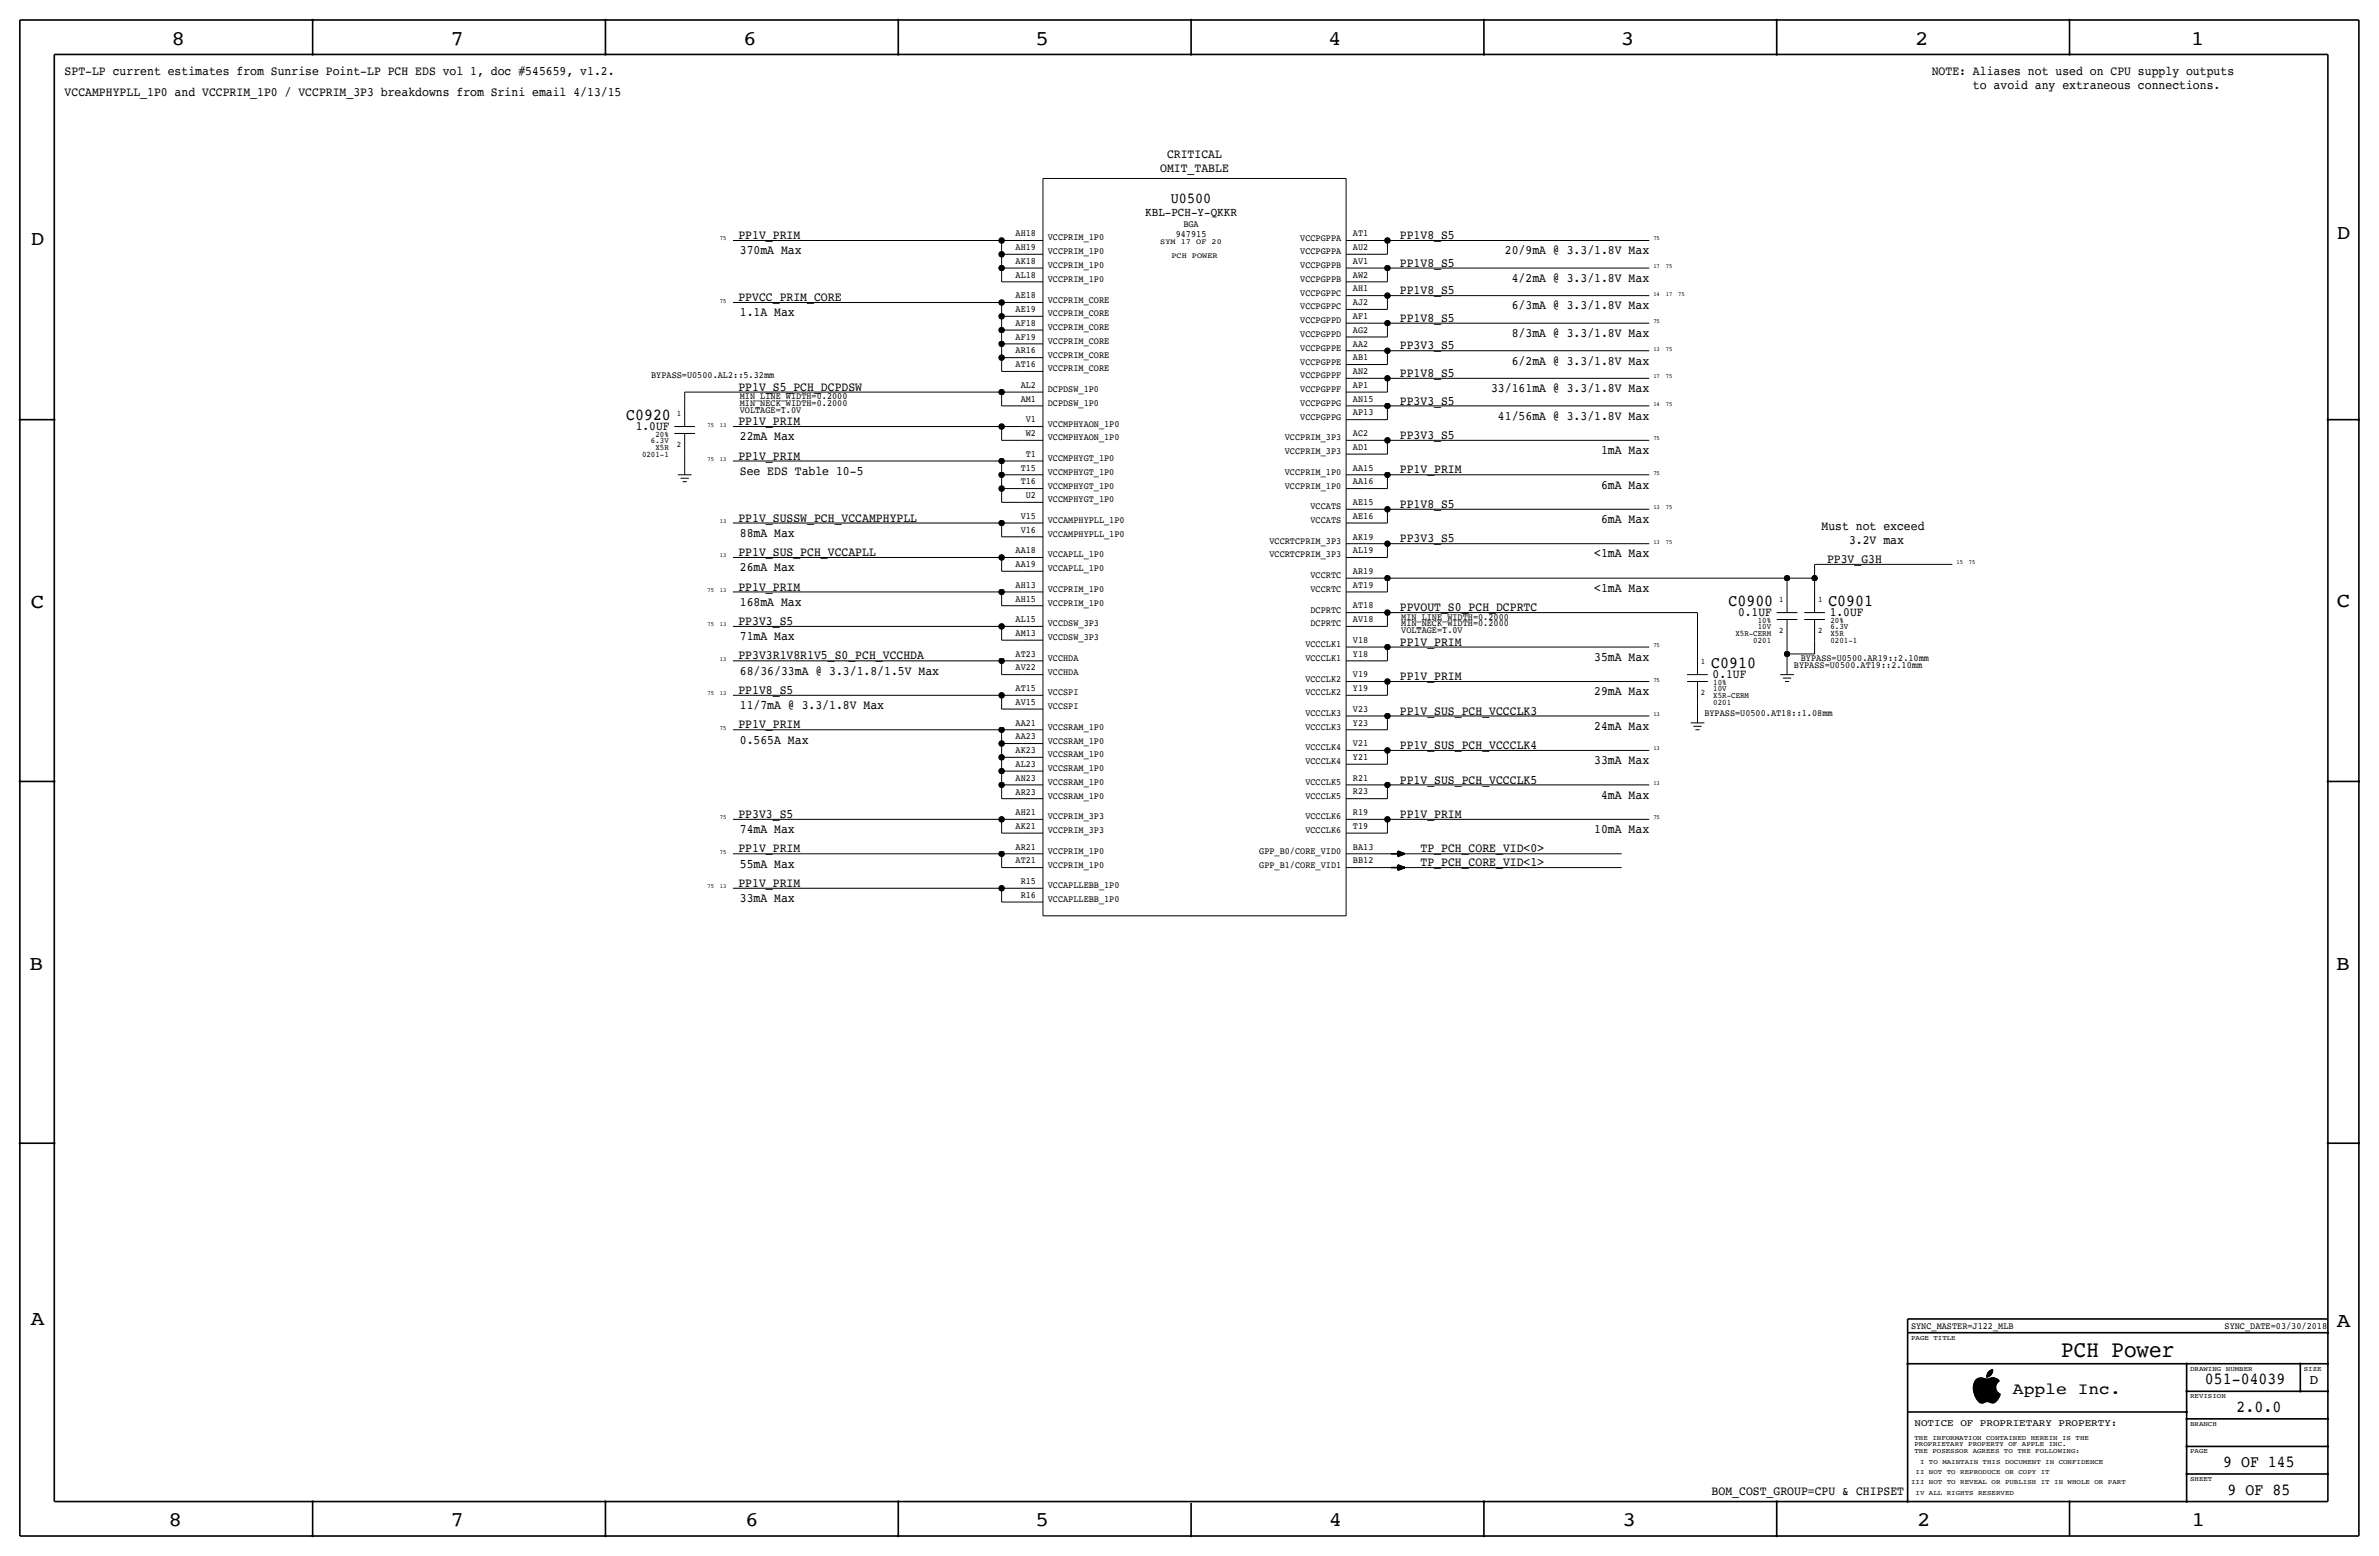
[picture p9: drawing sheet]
<svg xmlns="http://www.w3.org/2000/svg" width="877mm" height="574mm" viewBox="0 0 877 574" stroke-linecap="round" stroke-linejoin="round" font-family="sans-serif">
<defs><g id="words">
<text font-size="8.6" x="759.9" y="500.1">PCH Power</text>
<g font-size="7.6">
<text x="63.2" y="16.5">8</text>
<text x="166.1" y="16.5">7</text>
<text x="274" y="16.5">6</text>
<text x="381.7" y="16.5">5</text>
<text x="489.7" y="16.5">4</text>
<text x="597.6" y="16.5">3</text>
<text x="706.1" y="16.5">2</text>
<text x="807.7" y="16.5">1</text>
<text x="861.5" y="88.1">D</text>
<text x="11.4" y="90.4">D</text>
<text x="11.4" y="224.3">C</text>
<text x="861.5" y="223.8">C</text>
<text x="10.8" y="357.6">B</text>
<text x="861.3" y="357.4">B</text>
<text x="11.3" y="488.4">A</text>
<text x="861.5" y="489.2">A</text>
<text x="62.2" y="562.6">8</text>
<text x="166" y="562.6">7</text>
<text x="274.8" y="562.6">6</text>
<text x="381.7" y="562.6">5</text>
<text x="489.9" y="562.6">4</text>
<text x="598.1" y="562.6">3</text>
<text x="706.8" y="562.6">2</text>
<text x="807.9" y="562.6">1</text>
</g>
<g font-size="6.2">
<text x="230.8" y="154.7">C0920</text>
<text x="637.2" y="223.3">C0900</text>
<text x="674.1" y="223.3">C0901</text>
<text x="630.9" y="246.1">C0910</text>
<text x="812.9" y="510.3">051-04039</text>
<text x="824.6" y="520.4">2.0.0</text>
<text x="819.6" y="540.8">9 OF 145</text>
<text x="821.3" y="550.9">9 OF 85</text>
</g>
<text font-size="6" x="742.1" y="513.9">Apple Inc.</text>
<text font-size="5.6" x="431.7" y="74.7">U0500</text>
<text font-size="5" x="851.5" y="510.3">D</text>
<g font-size="4.7">
<text x="23.8" y="27.7">SPT-LP current estimates from Sunrise Point-LP PCH EDS vol 1, doc #545659, v1.2.</text>
<text x="712.2" y="27.7">NOTE: Aliases not used on CPU supply outputs</text>
<text x="23.8" y="35.3">VCCAMPHYPLL_1P0 and VCCPRIM_1P0 / VCCPRIM_3P3 breakdowns from Srini email 4/13/15</text>
<text x="727.4" y="32.8">to avoid any extraneous connections.</text>
<text x="430.2" y="58.2">CRITICAL</text>
<text x="427.7" y="63.2">OMIT_TABLE</text>
<text x="272.2" y="88.1">PP1V_PRIM</text>
<text x="516.1" y="88.1">PP1V8_S5</text>
<text x="272.7" y="93.7">370mA Max</text>
<text x="554.8" y="93.7">20/9mA @ 3.3/1.8V Max</text>
<text x="516.1" y="98.3">PP1V8_S5</text>
<text x="557.3" y="103.9">4/2mA @ 3.3/1.8V Max</text>
<text x="272.2" y="111">PPVCC_PRIM_CORE</text>
<text x="516.1" y="108.5">PP1V8_S5</text>
<text x="272.7" y="116.6">1.1A Max</text>
<text x="516.1" y="118.6">PP1V8_S5</text>
<text x="557.3" y="114">6/3mA @ 3.3/1.8V Max</text>
<text x="557.3" y="124.2">8/3mA @ 3.3/1.8V Max</text>
<text x="516.1" y="128.8">PP3V3_S5</text>
<text x="557.3" y="134.4">6/2mA @ 3.3/1.8V Max</text>
<text x="516.1" y="138.9">PP1V8_S5</text>
<text x="272.2" y="144">PP1V_S5_PCH_DCPDSW</text>
<text x="516.1" y="149.1">PP3V3_S5</text>
<text x="549.7" y="144.5">33/161mA @ 3.3/1.8V Max</text>
<text x="552.3" y="154.7">41/56mA @ 3.3/1.8V Max</text>
<text x="234.4" y="158.5">1.0UF</text>
<text x="272.2" y="156.7">PP1V_PRIM</text>
<text x="516.1" y="161.8">PP3V3_S5</text>
<text x="272.7" y="162.3">22mA Max</text>
<text x="590.3" y="167.4">1mA Max</text>
<text x="272.2" y="169.4">PP1V_PRIM</text>
<text x="272.7" y="175">See EDS Table 10-5</text>
<text x="516.1" y="174.5">PP1V_PRIM</text>
<text x="590.3" y="180.1">6mA Max</text>
<text x="516.1" y="187.2">PP1V8_S5</text>
<text x="272.2" y="192.3">PP1V_SUSSW_PCH_VCCAMPHYPLL</text>
<text x="272.7" y="197.9">88mA Max</text>
<text x="590.3" y="192.8">6mA Max</text>
<text x="671.5" y="195.3">Must not exceed</text>
<text x="516.1" y="199.9">PP3V3_S5</text>
<text x="681.7" y="200.4">3.2V max</text>
<text x="272.2" y="205">PP1V_SUS_PCH_VCCAPLL</text>
<text x="587.7" y="205.5">&lt;1mA Max</text>
<text x="673.6" y="207.5">PP3V_G3H</text>
<text x="272.7" y="210.6">26mA Max</text>
<text x="272.2" y="217.7">PP1V_PRIM</text>
<text x="587.7" y="218.2">&lt;1mA Max</text>
<text x="272.7" y="223.3">168mA Max</text>
<text x="516.1" y="225.3">PPVOUT_S0_PCH_DCPRTC</text>
<text x="640.8" y="227.1">0.1UF</text>
<text x="674.6" y="227.1">1.0UF</text>
<text x="272.2" y="230.4">PP3V3_S5</text>
<text x="272.7" y="236">71mA Max</text>
<text x="516.1" y="238">PP1V_PRIM</text>
<text x="272.2" y="243.1">PP3V3R1V8R1V5_S0_PCH_VCCHDA</text>
<text x="587.7" y="243.6">35mA Max</text>
<text x="272.7" y="248.7">68/36/33mA @ 3.3/1.8/1.5V Max</text>
<text x="516.1" y="250.7">PP1V_PRIM</text>
<text x="631.4" y="249.9">0.1UF</text>
<text x="272.2" y="255.8">PP1V8_S5</text>
<text x="587.7" y="256.3">29mA Max</text>
<text x="272.7" y="261.4">11/7mA @ 3.3/1.8V Max</text>
<text x="516.1" y="263.4">PP1V_SUS_PCH_VCCCLK3</text>
<text x="272.2" y="268.5">PP1V_PRIM</text>
<text x="587.7" y="269">24mA Max</text>
<text x="272.7" y="274.1">0.565A Max</text>
<text x="516.1" y="276.1">PP1V_SUS_PCH_VCCCLK4</text>
<text x="587.7" y="281.7">33mA Max</text>
<text x="516.1" y="288.8">PP1V_SUS_PCH_VCCCLK5</text>
<text x="590.3" y="294.4">4mA Max</text>
<text x="272.2" y="301.5">PP3V3_S5</text>
<text x="516.1" y="301.5">PP1V_PRIM</text>
<text x="272.7" y="307.1">74mA Max</text>
<text x="587.7" y="307.1">10mA Max</text>
<text x="272.2" y="314.2">PP1V_PRIM</text>
<text x="523.7" y="314.2">TP_PCH_CORE_VID&lt;0&gt;</text>
<text x="272.7" y="319.8">55mA Max</text>
<text x="523.7" y="319.3">TP_PCH_CORE_VID&lt;1&gt;</text>
<text x="272.2" y="326.9">PP1V_PRIM</text>
<text x="272.7" y="332.5">33mA Max</text>
<text x="631" y="550.9">BOM_COST_GROUP=CPU &amp; CHIPSET</text>
</g>
<text font-size="4.5" x="422.2" y="79.8">KBL-PCH-Y-QKKR</text>
<text font-size="3.7" x="705.8" y="525.5">NOTICE OF PROPRIETARY PROPERTY:</text>
<g font-size="3.5">
<text x="436.3" y="83.6">BGA</text>
<text x="374.4" y="87.1">AH18</text>
<text x="386.3" y="88.6">VCCPRIM_1P0</text>
<text x="433.4" y="87.4">947915</text>
<text x="479.4" y="88.7">VCCPGPPA</text>
<text x="498.8" y="87.1">AT1</text>
<text x="374.4" y="92.2">AH19</text>
<text x="386.3" y="93.7">VCCPRIM_1P0</text>
<text x="479.4" y="93.7">VCCPGPPA</text>
<text x="498.8" y="92.2">AU2</text>
<text x="374.4" y="97.3">AK18</text>
<text x="386.3" y="98.8">VCCPRIM_1P0</text>
<text x="479.4" y="98.8">VCCPGPPB</text>
<text x="498.8" y="97.2">AV1</text>
<text x="374.4" y="102.3">AL18</text>
<text x="386.3" y="103.9">VCCPRIM_1P0</text>
<text x="479.4" y="103.9">VCCPGPPB</text>
<text x="498.8" y="107.4">AH1</text>
<text x="498.8" y="102.3">AW2</text>
<text x="374.4" y="110">AE18</text>
<text x="386.3" y="111.5">VCCPRIM_CORE</text>
<text x="479.4" y="109">VCCPGPPC</text>
<text x="498.8" y="112.5">AJ2</text>
<text x="374.4" y="115">AE19</text>
<text x="386.3" y="116.6">VCCPRIM_CORE</text>
<text x="479.4" y="119.1">VCCPGPPD</text>
<text x="479.4" y="114.1">VCCPGPPC</text>
<text x="498.8" y="117.6">AF1</text>
<text x="374.4" y="125.2">AF19</text>
<text x="374.4" y="120.1">AF18</text>
<text x="386.3" y="121.7">VCCPRIM_CORE</text>
<text x="479.4" y="124.2">VCCPGPPD</text>
<text x="498.8" y="122.7">AG2</text>
<text x="374.4" y="130.3">AR16</text>
<text x="386.3" y="131.8">VCCPRIM_CORE</text>
<text x="386.3" y="126.7">VCCPRIM_CORE</text>
<text x="479.4" y="129.3">VCCPGPPE</text>
<text x="498.8" y="127.7">AA2</text>
<text x="374.4" y="135.4">AT16</text>
<text x="386.3" y="136.9">VCCPRIM_CORE</text>
<text x="479.4" y="134.4">VCCPGPPE</text>
<text x="498.8" y="137.9">AN2</text>
<text x="498.8" y="132.8">AB1</text>
<text x="240.1" y="139.4">BYPASS=U0500.AL2::5.32mm</text>
<text x="376.3" y="142.9">AL2</text>
<text x="479.4" y="139.5">VCCPGPPF</text>
<text x="498.8" y="143">AP1</text>
<text x="272.7" y="147.1">MIN_LINE_WIDTH=0.2000</text>
<text x="272.7" y="149.6">MIN_NECK_WIDTH=0.2000</text>
<text x="376.3" y="148">AM1</text>
<text x="386.3" y="149.6">DCPDSW_1P0</text>
<text x="386.3" y="144.5">DCPDSW_1P0</text>
<text x="479.4" y="144.5">VCCPGPPF</text>
<text x="479.4" y="149.6">VCCPGPPG</text>
<text x="498.8" y="148.1">AN15</text>
<text x="272.7" y="152.1">VOLTAGE=1.0V</text>
<text x="378.2" y="155.7">V1</text>
<text x="479.4" y="154.7">VCCPGPPG</text>
<text x="498.8" y="153.1">AP13</text>
<text x="378.2" y="160.7">W2</text>
<text x="386.3" y="157.2">VCCMPHYAON_1P0</text>
<text x="498.8" y="160.8">AC2</text>
<text x="386.3" y="162.3">VCCMPHYAON_1P0</text>
<text x="473.7" y="167.4">VCCPRIM_3P3</text>
<text x="473.7" y="162.3">VCCPRIM_3P3</text>
<text x="498.8" y="165.8">AD1</text>
<text x="376.3" y="173.4">T15</text>
<text x="378.2" y="168.4">T1</text>
<text x="386.3" y="169.9">VCCMPHYGT_1P0</text>
<text x="498.8" y="173.5">AA15</text>
<text x="376.3" y="178.5">T16</text>
<text x="386.3" y="175">VCCMPHYGT_1P0</text>
<text x="473.7" y="175">VCCPRIM_1P0</text>
<text x="498.8" y="178.5">AA16</text>
<text x="378.2" y="183.6">U2</text>
<text x="386.3" y="180.1">VCCMPHYGT_1P0</text>
<text x="386.3" y="185.2">VCCMPHYGT_1P0</text>
<text x="473.7" y="180.1">VCCPRIM_1P0</text>
<text x="376.3" y="191.2">V15</text>
<text x="483.1" y="187.7">VCCATS</text>
<text x="498.8" y="191.2">AE16</text>
<text x="498.8" y="186.1">AE15</text>
<text x="376.3" y="196.3">V16</text>
<text x="386.3" y="192.8">VCCAMPHYPLL_1P0</text>
<text x="386.3" y="197.9">VCCAMPHYPLL_1P0</text>
<text x="483.1" y="192.8">VCCATS</text>
<text x="374.4" y="203.9">AA18</text>
<text x="468" y="200.4">VCCRTCPRIM_3P3</text>
<text x="498.8" y="204">AL19</text>
<text x="498.8" y="198.9">AK19</text>
<text x="374.4" y="209">AA19</text>
<text x="386.3" y="205.5">VCCAPLL_1P0</text>
<text x="468" y="205.5">VCCRTCPRIM_3P3</text>
<text x="386.3" y="210.6">VCCAPLL_1P0</text>
<text x="483.1" y="213.1">VCCRTC</text>
<text x="498.8" y="211.6">AR19</text>
<text x="374.4" y="221.7">AH15</text>
<text x="374.4" y="216.6">AH13</text>
<text x="386.3" y="218.2">VCCPRIM_1P0</text>
<text x="483.1" y="218.2">VCCRTC</text>
<text x="498.8" y="216.7">AT19</text>
<text x="386.3" y="223.3">VCCPRIM_1P0</text>
<text x="483.1" y="225.8">DCPRTC</text>
<text x="498.8" y="224.2">AT18</text>
<text x="374.4" y="229.3">AL15</text>
<text x="386.3" y="230.9">VCCDSW_3P3</text>
<text x="483.1" y="230.9">DCPRTC</text>
<text x="498.8" y="229.3">AV18</text>
<text x="516.6" y="228.3">MIN_LINE_WIDTH=0.2000</text>
<text x="516.6" y="230.9">MIN_NECK_WIDTH=0.2000</text>
<text x="516.6" y="233.4">VOLTAGE=1.0V</text>
<text x="374.4" y="234.4">AM13</text>
<text x="386.3" y="236">VCCDSW_3P3</text>
<text x="481.3" y="238.5">VCCCLK1</text>
<text x="498.8" y="236.9">V18</text>
<text x="374.4" y="242">AT23</text>
<text x="386.3" y="243.6">VCCHDA</text>
<text x="481.3" y="243.6">VCCCLK1</text>
<text x="498.8" y="242">Y18</text>
<text x="663.9" y="243.6">BYPASS=U0500.AR19::2.10mm</text>
<text x="374.4" y="247.1">AV22</text>
<text x="386.3" y="248.7">VCCHDA</text>
<text x="481.3" y="251.2">VCCCLK2</text>
<text x="498.8" y="249.6">V19</text>
<text x="661.4" y="246.1">BYPASS=U0500.AT19::2.10mm</text>
<text x="374.4" y="254.8">AT15</text>
<text x="386.3" y="256.3">VCCSPI</text>
<text x="481.3" y="256.3">VCCCLK2</text>
<text x="498.8" y="254.7">Y19</text>
<text x="374.4" y="259.8">AV15</text>
<text x="386.3" y="261.4">VCCSPI</text>
<text x="481.3" y="263.9">VCCCLK3</text>
<text x="498.8" y="262.3">V23</text>
<text x="628.3" y="263.9">BYPASS=U0500.AT18::1.08mm</text>
<text x="374.4" y="267.5">AA21</text>
<text x="386.3" y="269">VCCSRAM_1P0</text>
<text x="481.3" y="269">VCCCLK3</text>
<text x="498.8" y="267.4">Y23</text>
<text x="374.4" y="272.5">AA23</text>
<text x="386.3" y="274.1">VCCSRAM_1P0</text>
<text x="498.8" y="275">V21</text>
<text x="374.4" y="277.6">AK23</text>
<text x="386.3" y="279.1">VCCSRAM_1P0</text>
<text x="481.3" y="276.6">VCCCLK4</text>
<text x="481.3" y="281.7">VCCCLK4</text>
<text x="498.8" y="280.1">Y21</text>
<text x="374.4" y="287.8">AN23</text>
<text x="374.4" y="282.7">AL23</text>
<text x="386.3" y="284.2">VCCSRAM_1P0</text>
<text x="498.8" y="287.7">R21</text>
<text x="374.4" y="292.9">AR23</text>
<text x="386.3" y="289.3">VCCSRAM_1P0</text>
<text x="481.3" y="289.3">VCCCLK5</text>
<text x="498.8" y="292.8">R23</text>
<text x="386.3" y="294.4">VCCSRAM_1P0</text>
<text x="481.3" y="294.4">VCCCLK5</text>
<text x="374.4" y="305.5">AK21</text>
<text x="374.4" y="300.5">AH21</text>
<text x="386.3" y="302">VCCPRIM_3P3</text>
<text x="481.3" y="302">VCCCLK6</text>
<text x="498.8" y="305.5">T19</text>
<text x="498.8" y="300.4">R19</text>
<text x="386.3" y="307.1">VCCPRIM_3P3</text>
<text x="481.3" y="307.1">VCCCLK6</text>
<text x="374.4" y="313.2">AR21</text>
<text x="386.3" y="314.7">VCCPRIM_1P0</text>
<text x="464.2" y="314.7">GPP_B0/CORE_VID0</text>
<text x="498.8" y="313.1">BA13</text>
<text x="374.4" y="318.2">AT21</text>
<text x="386.3" y="319.8">VCCPRIM_1P0</text>
<text x="464.2" y="319.8">GPP_B1/CORE_VID1</text>
<text x="498.8" y="318.2">BB12</text>
<text x="376.3" y="325.8">R15</text>
<text x="386.3" y="327.4">VCCAPLLEBB_1P0</text>
<text x="376.3" y="330.9">R16</text>
<text x="386.3" y="332.5">VCCAPLLEBB_1P0</text>
<text x="704.5" y="490">SYNC_MASTER=J122_MLB</text>
<text x="820.1" y="490">SYNC_DATE=03/30/2018</text>
</g>
<g font-size="3.1">
<text x="249.5" y="153.4">1</text>
<text x="241.6" y="161">20%</text>
<text x="240" y="163.3">6.3V</text>
<text x="241.6" y="165.9">X5R</text>
<text x="249.5" y="164.8">2</text>
<text x="236.7" y="168.4">0201-1</text>
<text x="655.9" y="222">1</text>
<text x="670.3" y="222">1</text>
<text x="648" y="229.6">10%</text>
<text x="648" y="231.9">10V</text>
<text x="655.9" y="233.4">2</text>
<text x="670.3" y="233.4">2</text>
<text x="674.8" y="229.6">20%</text>
<text x="674.8" y="231.9">6.3V</text>
<text x="639.8" y="234.4">X5R-CERM</text>
<text x="646.4" y="237">0201</text>
<text x="674.8" y="237">0201-1</text>
<text x="674.8" y="234.4">X5R</text>
<text x="627.1" y="244.9">1</text>
<text x="627.1" y="256.3">2</text>
<text x="631.6" y="257.3">X5R-CERM</text>
<text x="631.6" y="252.5">10%</text>
<text x="631.6" y="254.8">10V</text>
<text x="631.6" y="259.8">0201</text>
</g>
<g font-size="2.9">
<text x="427.8" y="89.9">SYM 17 OF 20</text>
<text x="431.9" y="95">PCH POWER</text>
</g>
<g font-size="2.5">
<text x="704.5" y="493.8">PAGE TITLE</text>
<text x="807.4" y="505.2">DRAWING NUMBER</text>
<text x="849.3" y="505.2">SIZE</text>
<text x="807.4" y="515.4">REVISION</text>
<text x="807.4" y="525.5">BRANCH</text>
<text x="705.8" y="533.1">PROPRIETARY PROPERTY OF APPLE INC.</text>
<text x="705.8" y="530.6">THE INFORMATION CONTAINED HEREIN IS THE</text>
<text x="705.8" y="535.7">THE POSESSOR AGREES TO THE FOLLOWING:</text>
<text x="707.8" y="539.5">I TO MAINTAIN THIS DOCUMENT IN CONFIDENCE</text>
<text x="807.4" y="535.7">PAGE</text>
<text x="706.2" y="543.3">II NOT TO REPRODUCE OR COPY IT</text>
<text x="807.4" y="545.8">SHEET</text>
<text x="704.5" y="547.1">III NOT TO REVEAL OR PUBLISH IT IN WHOLE OR PART</text>
<text x="706.2" y="550.9">IV ALL RIGHTS RESERVED</text>
</g>
<g font-size="2.3">
<text x="265.4" y="88.6">75</text>
<text x="609.5" y="88.6">75</text>
<text x="609.5" y="98.8">17</text>
<text x="614.1" y="98.8">75</text>
<text x="265.4" y="111.5">75</text>
<text x="609.5" y="109">14</text>
<text x="614.1" y="109">17</text>
<text x="618.7" y="109">75</text>
<text x="609.5" y="119.1">75</text>
<text x="609.5" y="129.3">13</text>
<text x="614.1" y="129.3">75</text>
<text x="609.5" y="139.4">17</text>
<text x="614.1" y="139.4">75</text>
<text x="609.5" y="149.6">14</text>
<text x="614.1" y="149.6">75</text>
<text x="260.8" y="157.2">75</text>
<text x="265.4" y="157.2">13</text>
<text x="609.5" y="162.3">75</text>
<text x="260.8" y="169.9">75</text>
<text x="265.4" y="169.9">13</text>
<text x="609.5" y="175">75</text>
<text x="609.5" y="187.7">13</text>
<text x="614.1" y="187.7">75</text>
<text x="265.4" y="192.8">13</text>
<text x="609.5" y="200.4">13</text>
<text x="614.1" y="200.4">75</text>
<text x="265.4" y="205.5">13</text>
<text x="721.3" y="208">15</text>
<text x="725.9" y="208">75</text>
<text x="260.8" y="218.2">75</text>
<text x="265.4" y="218.2">13</text>
<text x="260.8" y="230.9">75</text>
<text x="265.4" y="230.9">13</text>
<text x="609.5" y="238.5">75</text>
<text x="265.4" y="243.6">13</text>
<text x="609.5" y="251.2">75</text>
<text x="260.8" y="256.3">75</text>
<text x="265.4" y="256.3">13</text>
<text x="609.5" y="263.9">13</text>
<text x="265.4" y="269">75</text>
<text x="609.5" y="276.6">13</text>
<text x="609.5" y="289.3">13</text>
<text x="265.4" y="302">75</text>
<text x="609.5" y="302">75</text>
<text x="265.4" y="314.7">75</text>
<text x="260.8" y="327.4">75</text>
<text x="265.4" y="327.4">13</text>
</g>
</g></defs>
<g fill="none" stroke="#000" stroke-width=".37">
<path d="M384.5 65.8h111.8zM384.5 65.8v271.8zM496.3 65.8v271.8zM270.2 88.6h99.1zM369.3 88.6v5.1zM369.3 93.7v5.1zM369.3 98.8v5.1zM369.3 88.6h7.6zM369.3 93.7h7.6zM369.3 98.8h7.6zM376.9 98.8h7.6zM376.9 93.7h7.6z"/>
<path d="M376.9 88.6h7.6zM496.3 98.8h7.6zM496.3 93.7h7.6zM496.3 88.6h7.6zM503.9 88.6h7.6zM503.9 93.7h7.6zM503.9 98.8h7.6zM511.5 88.6h96.5zM511.5 88.6v5.1zM511.5 98.8h96.5zM511.5 98.8v5.1zM270.2 111.5h99.1z"/>
<path d="M369.3 111.5v5.1zM369.3 116.6v5.1zM369.3 111.5h7.6zM369.3 116.6h7.6zM369.3 103.9h7.6zM376.9 103.9h7.6zM376.9 116.6h7.6zM376.9 111.5h7.6zM496.3 119.1h7.6zM496.3 103.9h7.6zM496.3 109h7.6zM496.3 114h7.6z"/>
<path d="M503.9 119.1h7.6zM503.9 109h7.6zM503.9 114h7.6zM503.9 103.9h7.6zM511.5 119.1h96.5zM511.5 119.1v5.1zM511.5 109h96.5zM511.5 109v5zM369.3 121.7v5zM369.3 126.7v5.1zM369.3 131.8v5.1zM369.3 121.7h7.6z"/>
<path d="M369.3 126.7h7.6zM369.3 131.8h7.6zM369.3 136.9h7.6zM376.9 121.7h7.6zM376.9 126.7h7.6zM376.9 131.8h7.6zM376.9 136.9h7.6zM496.3 124.2h7.6zM496.3 129.3h7.6zM496.3 134.4h7.6zM496.3 139.4h7.6zM503.9 129.3h7.6z"/>
<path d="M503.9 134.4h7.6zM503.9 124.2h7.6zM503.9 139.4h7.6zM511.5 129.3h96.5zM511.5 129.3v5.1zM511.5 139.4h96.5zM511.5 139.4v5.1zM248.6 157.2h7.6zM248.6 159.8h7.6zM252.4 144.5h116.9zM252.4 144.5v5.1zM252.4 149.6v7.6z"/>
<path d="M252.4 159.8v7.6zM270.2 157.2h99.1zM369.3 157.2v5.1zM369.3 144.5v5.1zM369.3 149.6h7.6zM369.3 157.2h7.6zM369.3 144.5h7.6zM376.9 144.5h7.6zM376.9 149.6h7.6zM376.9 157.2h7.6zM496.3 144.5h7.6zM496.3 149.6h7.6z"/>
<path d="M496.3 154.7h7.6zM503.9 149.6h7.6zM503.9 154.7h7.6zM503.9 144.5h7.6zM511.5 149.6h96.5zM511.5 149.6v5.1zM249.9 175h5.1zM250.9 176.3h3zM251.7 177.5h1.5zM252.4 167.4v5.1zM252.4 172.5v2.5zM270.2 169.9h99.1z"/>
<path d="M369.3 162.3h7.6zM369.3 169.9v5.1zM369.3 175v5.1zM369.3 169.9h7.6zM369.3 175h7.6zM376.9 162.3h7.6zM376.9 169.9h7.6zM376.9 175h7.6zM496.3 175h7.6zM496.3 167.4h7.6zM496.3 162.3h7.6zM503.9 175h7.6z"/>
<path d="M503.9 162.3h7.6zM503.9 167.4h7.6zM511.5 175h96.5zM511.5 175v5.1zM511.5 162.3h96.5zM511.5 162.3v5.1zM270.2 192.8h99.1zM369.3 180.1v5.1zM369.3 192.8v5.1zM369.3 180.1h7.6zM369.3 185.2h7.6zM369.3 192.8h7.6z"/>
<path d="M369.3 197.9h7.6zM376.9 197.9h7.6zM376.9 192.8h7.6zM376.9 185.2h7.6zM376.9 180.1h7.6zM496.3 187.7h7.6zM496.3 192.8h7.6zM496.3 180.1h7.6zM503.9 187.7h7.6zM503.9 192.8h7.6zM503.9 180.1h7.6zM511.5 187.7h96.5z"/>
<path d="M511.5 187.7v5.1zM270.2 218.2h99.1zM270.2 205.5h99.1zM369.3 218.2v5.1zM369.3 205.5v5.1zM369.3 218.2h7.6zM369.3 205.5h7.6zM369.3 210.6h7.6zM376.9 205.5h7.6zM376.9 210.6h7.6zM376.9 218.2h7.6zM496.3 218.2h7.6z"/>
<path d="M496.3 213.1h7.6zM496.3 205.5h7.6zM496.3 200.4h7.6zM503.9 218.2h7.6zM503.9 200.4h7.6zM503.9 205.5h7.6zM503.9 213.1h7.6zM511.5 213.1h147.3zM511.5 200.4h96.5zM511.5 200.4v5.1zM511.5 213.1v5.1zM658.8 213.1v5.1z"/>
<path d="M658.8 218.2v7.6zM658.8 213.1h10.2zM669 208h50.8zM669 208v5.1zM669 213.1v5.1zM669 218.2v7.6zM270.2 230.9h99.1zM369.3 230.9v5.1zM369.3 223.3h7.6zM369.3 230.9h7.6zM369.3 236h7.6zM376.9 236h7.6z"/>
<path d="M376.9 230.9h7.6zM376.9 223.3h7.6zM496.3 225.8h7.6zM496.3 230.9h7.6zM496.3 238.5h7.6zM503.9 230.9h7.6zM503.9 238.5h7.6zM503.9 225.8h7.6zM511.5 238.5h96.5zM511.5 238.5v5.1zM511.5 225.8v5.1zM511.5 225.8h114.3z"/>
<path d="M625.8 225.8v15.2zM655 228.3h7.6zM655 225.8h7.6zM658.8 236v5zM658.8 228.3v7.7zM665.2 228.3h7.6zM665.2 225.8h7.6zM669 236v5zM669 228.3v7.7zM270.2 256.3h99.1zM270.2 243.6h99.1zM369.3 256.3v5.1z"/>
<path d="M369.3 243.6v5.1zM369.3 256.3h7.6zM369.3 243.6h7.6zM369.3 248.7h7.6zM376.9 256.3h7.6zM376.9 248.7h7.6zM376.9 243.6h7.6zM496.3 251.2h7.6zM496.3 256.3h7.6zM496.3 243.6h7.6zM503.9 251.2h7.6zM503.9 256.3h7.6z"/>
<path d="M503.9 243.6h7.6zM511.5 251.2h96.5zM511.5 251.2v5.1zM622 251.2h7.6zM622 248.7h7.6zM625.8 258.8v5.1zM625.8 241v7.7zM625.8 251.2v7.6zM656.3 248.7h5.1zM657.3 249.9h3zM658.1 251.2h1.5zM658.8 241v5.1z"/>
<path d="M658.8 246.1v2.6zM658.8 241h10.2zM270.2 269h99.1zM369.3 269v5.1zM369.3 274.1v5zM369.3 279.1v5.1zM369.3 261.4h7.6zM369.3 269h7.6zM369.3 274.1h7.6zM369.3 279.1h7.6zM376.9 279.1h7.6zM376.9 269h7.6z"/>
<path d="M376.9 274.1h7.6zM376.9 261.4h7.6zM496.3 276.6h7.6zM496.3 263.9h7.6zM496.3 269h7.6zM503.9 276.6h7.6zM503.9 263.9h7.6zM503.9 269h7.6zM511.5 276.6v5.1zM511.5 276.6h96.5zM511.5 263.9h96.5zM511.5 263.9v5.1z"/>
<path d="M623.3 266.4h5zM624.3 267.7h3zM625 269h1.6zM625.8 263.9v2.5zM369.3 284.2v5.1zM369.3 289.3v5.1zM369.3 294.4h7.6zM369.3 284.2h7.6zM369.3 289.3h7.6zM376.9 294.4h7.6zM376.9 289.3h7.6zM376.9 284.2h7.6z"/>
<path d="M496.3 281.7h7.6zM496.3 294.4h7.6zM496.3 289.3h7.6zM503.9 294.4h7.6zM503.9 289.3h7.6zM503.9 281.7h7.6zM511.5 289.3v5.1zM511.5 289.3h96.5zM270.2 302h99.1zM270.2 314.7h99.1zM369.3 302v5.1zM369.3 314.7v5.1z"/>
<path d="M369.3 302h7.6zM369.3 307.1h7.6zM369.3 314.7h7.6zM369.3 319.8h7.6zM376.9 319.8h7.6zM376.9 307.1h7.6zM376.9 314.7h7.6zM376.9 302h7.6zM496.3 314.7h7.6zM496.3 319.8h7.6zM496.3 302h7.6zM496.3 307.1h7.6z"/>
<path d="M503.9 302h7.6zM503.9 307.1h7.6zM503.9 319.8h94zM503.9 314.7h94zM511.5 302h96.5zM511.5 302v5.1zM270.2 327.4h99.1zM369.3 327.4v5.1zM369.3 327.4h7.6zM369.3 332.5h7.6zM376.9 327.4h7.6zM376.9 332.5h7.6z"/>
<path d="M384.5 337.6h111.8zM727.5 512.2h8.4zM727.5 512.3h8.4zM727.5 512.4h8.5zM727.5 511.2h8.2zM727.5 511.3h8.2zM727.5 511.5h8.2zM727.5 511.4h8.2zM727.5 512h8.3zM727.5 512.1h8.3zM727.5 511.7h8.3zM727.5 511.8h8.3z"/>
<path d="M727.5 511.6h8.3zM727.5 511.9h8.3zM727.5 511.1h8.3zM727.6 512.8h8.6zM727.6 510.8h8.2zM727.6 511h8.2zM727.6 510.9h8.2zM727.6 510.7h8.2zM727.6 512.5h8.4zM727.6 512.6h8.4zM727.6 512.7h8.5zM727.6 512.9h8.6z"/>
<path d="M727.6 510.6h8.3zM727.6 510.5h8.3zM727.6 513h8.7zM727.6 513.1h8.8zM727.7 513.2h8.8zM727.7 510.2h8.3zM727.7 510.4h8.2zM727.7 510.3h8.3zM727.7 513.4h9.1zM727.7 513.3h9zM727.7 510.1h8.3zM727.8 509.9h8.4z"/>
<path d="M727.8 513.5h9.1zM727.8 510h8.3zM727.8 513.6h9.2zM727.8 513.8h9.6zM727.8 509.8h8.5zM727.8 513.7h9.4zM727.9 513.9h9.5zM727.9 509.7h8.4zM727.9 509.6h8.5zM727.9 514.1h9.5zM727.9 514h9.5zM728 514.2h9.4z"/>
<path d="M728 509.5h8.5zM728 509.4h8.6zM728 509.3h8.7zM728 514.4h9.3zM728.1 509.2h8.8zM728.1 514.5h9.2zM728.1 514.6h9.1zM728.1 509.1h8.9zM728.2 514.7h9zM728.2 509h8.8zM728.2 514.8h9zM728.3 514.9h8.8z"/>
<path d="M728.3 508.9h8.7zM728.3 515h8.8zM728.3 508.8h8.6zM728.3 515.1h8.7zM728.4 508.7h8.4zM728.4 515.2h8.6zM728.5 515.3h8.4zM728.5 515.4h8.4zM728.5 508.6h8.2zM728.6 515.5h8.2zM728.6 508.5h7.9zM728.7 515.6h8z"/>
<path d="M728.7 515.7h8zM728.7 508.4h7.7zM728.8 515.8h7.7zM728.9 515.9h7.6zM728.9 508.3h3.1zM728.9 516h7.5zM729 508.2h2.6zM729 516.1h7.3zM729.1 516.2h7.1zM729.2 516.3h6.9zM729.2 508.1a4.7 4.7 0 0 0-1.2 6.3l1.8 2.6 .8 .2 1-.3M729.3 508.1h2.1z"/>
<path d="M729.3 516.4h6.7zM729.4 516.5h6.5zM729.5 516.6h6.3zM729.6 516.7h2.5zM729.6 507.9h1.4zM729.7 516.8h2.1zM729.8 516.9h1.9zM729.9 517h1.6zM730.2 517.1h1zM732.4 507.5h.6zM732.4 507.6h.4zM732.4 507.4h.8z"/>
<path d="M732.4 507.3h1zM732.4 507.1h1.3zM732.4 507h1.4zM732.4 507.2h1.2zM732.5 506.9h1.4zM732.5 506.8h1.5zM732.5 506.6h1.7zM732.5 506.7h1.6zM732.6 506.5h1.7zM732.6 506.4h1.7zM732.7 506.3h1.7zM732.7 506.2h1.7z"/>
<path d="M732.8 506.1h1.7zM732.8 506h1.7zM732.9 505.9h1.6zM733 505.8h1.6zM733.1 505.7h1.5zM733.1 508.3h3.1zM733.2 505.6h1.4zM733.2 516.7h2.5zM733.3 505.5h1.4zM733.4 508.2h2.6zM733.4 505.4h1.3zM733.6 505.3h1.1z"/>
<path d="M733.6 516.8h2zM733.6 508.1a2.99 2.99 0 0 1 3.5 1 2.71 2.71 0 0 0-1.3 2.5 2.71 2.71 0 0 0 1.7 2.3 3.5 3.5 0 0 1-3.1 3.2l-1.6-.4-1.1 .2M733.7 508.1h2.1zM733.7 508.1l-1.3 .2-1.9-.4-1.3 .2M733.7 505.2h1zM733.8 516.9h1.7zM733.9 505.1h.8zM733.9 507.9h1.6zM734 517h1.3zM734.1 505h.6zM734.3 507.8h.8zM734.3 504.9h.4z"/>
<path d="M734.3 517.1h.7zM734.7 504.7a2.81 2.81 0 0 0-2.3 3 2.71 2.71 0 0 0 2.3-2.9"/>
</g>
<g fill="none" stroke="#000" stroke-width=".6" stroke-linecap="butt">
<path d="M7.3 7.4v558.8zM7.3 7.4h862.3zM115.3 7.4v12.7zM223.2 7.4v12.7zM331.2 7.4v12.7zM439.1 7.4v12.7zM547.1 7.4v12.7zM655 7.4v12.7zM763 7.4v12.7zM869.6 7.4v558.8zM20 20.1v533.4zM20 20.1h838.2z"/>
<path d="M858.2 20.1v533.4zM7.3 154.7h12.7zM858.2 154.7h11.4zM7.3 288h12.7zM858.2 288h11.4zM512.8 319.8h5.1zM512.8 314.7h5.1zM515.3 318.8v2zM515.3 313.7v2zM515.3 319.3l2.6 .5zM515.3 319.5l2.6 .3zM515.3 318.8l2.6 1z"/>
<path d="M515.3 319l2.6 .8zM515.3 315.2l2.6-.5zM515.3 315.5l2.6-.8zM515.3 314.2l2.6 .5zM515.3 314.5l2.6 .2zM515.3 315l2.6-.3zM515.3 313.7l2.6 1zM515.3 315.7l2.6-1zM515.3 313.9l2.6 .8zM515.3 320.3l2.6-.5zM515.3 320.5l2.6-.7zM515.3 320l2.6-.2z"/>
<path d="M515.3 320.8l2.6-1zM7.3 421.4h12.7zM858.2 421.4h11.4zM703.3 486.2h154.9zM703.3 486.2v5zM703.3 491.2v62.3zM703.3 491.2h154.9zM703.3 502.7h154.9zM806.1 502.7v50.8zM806.1 512.8h52.1zM848.1 502.7v10.1zM703.3 520.4h102.8z"/>
<path d="M806.1 533.1h52.1zM806.1 523h52.1zM20 553.5h838.2zM115.3 553.5v12.7zM223.2 553.5v12.7zM331.2 553.5v12.7zM439.1 554v12.2zM547.1 553.5v12.7zM655 553.5v12.7zM763 553.5v12.7zM806.1 543.3h52.1zM7.3 566.2h862.3z"/>
</g>
<g fill="#000" stroke="#000" stroke-width=".37">
<path d="M115.1 7.2h.4v.3h-.4zM115.1 19.9h.4v.3h-.4zM223 7.2h.4v.3h-.4zM223 19.9h.4v.3h-.4zM331 19.9h.4v.3h-.4zM331 7.2h.4v.3h-.4zM438.9 7.2h.4v.3h-.4zM438.9 19.9h.4v.3h-.4zM546.9 7.2h.4v.3h-.4zM546.9 19.9h.4v.3h-.4zM654.8 19.9h.4v.3h-.4zM654.8 7.2h.4v.3h-.4z"/>
<path d="M762.8 19.9h.4v.3h-.4zM762.8 7.2h.4v.3h-.4zM7.1 154.5h.4v.4h-.4zM19.8 154.5h.4v.4h-.4zM858 154.5h.4v.4h-.4zM869.5 154.5h.3v.4h-.3zM7.1 287.9h.4v.3h-.4zM19.8 287.9h.4v.3h-.4zM858 287.9h.4v.3h-.4zM869.5 287.9h.3v.3h-.3zM7.1 421.2h.4v.4h-.4zM19.8 421.2h.4v.4h-.4z"/>
<path d="M858 421.2h.4v.4h-.4zM869.5 421.2h.3v.4h-.3zM858 491.1h.4v.3h-.4zM703.1 502.5h.4v.3h-.4zM806 502.5h.3v.3h-.3zM806 512.7h.3v.3h-.3zM847.9 512.7h.3v.3h-.3zM847.9 502.5h.3v.3h-.3zM858 502.5h.4v.3h-.4zM858 512.7h.4v.3h-.4zM806 520.3h.3v.3h-.3zM806 522.8h.3v.4h-.3z"/>
<path d="M806 533h.3v.3h-.3zM858 522.8h.4v.4h-.4zM858 533h.4v.3h-.4zM115.1 553.3h.4v.3h-.4zM223 553.3h.4v.3h-.4zM331 553.3h.4v.3h-.4zM546.9 553.3h.4v.3h-.4zM654.8 553.3h.4v.3h-.4zM703.1 553.3h.4v.3h-.4zM762.8 553.3h.4v.3h-.4zM806 543.1h.3v.4h-.3zM806 553.3h.3v.3h-.3z"/>
<path d="M858 543.1h.4v.4h-.4zM115.1 566h.4v.3h-.4zM223 566h.4v.3h-.4zM331 566h.4v.3h-.4zM438.9 566h.4v.3h-.4zM546.9 566h.4v.3h-.4zM654.8 566h.4v.3h-.4z"/>
<circle cx="369.3" cy="93.7" r="1.02"/>
<circle cx="369.3" cy="88.6" r="1.02"/>
<circle cx="369.3" cy="98.8" r="1.02"/>
<circle cx="511.5" cy="98.8" r="1.02"/>
<circle cx="511.5" cy="88.6" r="1.02"/>
<circle cx="369.3" cy="116.6" r="1.02"/>
<circle cx="369.3" cy="111.5" r="1.02"/>
<circle cx="511.5" cy="119.1" r="1.02"/>
<circle cx="511.5" cy="109" r="1.02"/>
<circle cx="369.3" cy="131.8" r="1.02"/>
<circle cx="369.3" cy="121.7" r="1.02"/>
<circle cx="369.3" cy="126.7" r="1.02"/>
<circle cx="511.5" cy="129.3" r="1.02"/>
<circle cx="511.5" cy="139.4" r="1.02"/>
<circle cx="369.3" cy="157.2" r="1.02"/>
<circle cx="369.3" cy="144.5" r="1.02"/>
<circle cx="511.5" cy="149.6" r="1.02"/>
<circle cx="369.3" cy="175" r="1.02"/>
<circle cx="369.3" cy="169.9" r="1.02"/>
<circle cx="511.5" cy="162.3" r="1.02"/>
<circle cx="511.5" cy="175" r="1.02"/>
<circle cx="369.3" cy="192.8" r="1.02"/>
<circle cx="369.3" cy="180.1" r="1.02"/>
<circle cx="511.5" cy="187.7" r="1.02"/>
<circle cx="369.3" cy="205.5" r="1.02"/>
<circle cx="369.3" cy="218.2" r="1.02"/>
<circle cx="511.5" cy="200.4" r="1.02"/>
<circle cx="511.5" cy="213.1" r="1.02"/>
<circle cx="658.8" cy="213.1" r="1.02"/>
<circle cx="669" cy="213.1" r="1.02"/>
<circle cx="369.3" cy="230.9" r="1.02"/>
<circle cx="511.5" cy="225.8" r="1.02"/>
<circle cx="511.5" cy="238.5" r="1.02"/>
<circle cx="369.3" cy="256.3" r="1.02"/>
<circle cx="369.3" cy="243.6" r="1.02"/>
<circle cx="511.5" cy="251.2" r="1.02"/>
<circle cx="658.8" cy="241" r="1.02"/>
<circle cx="369.3" cy="279.1" r="1.02"/>
<circle cx="369.3" cy="274.1" r="1.02"/>
<circle cx="369.3" cy="269" r="1.02"/>
<circle cx="511.5" cy="276.6" r="1.02"/>
<circle cx="511.5" cy="263.9" r="1.02"/>
<circle cx="369.3" cy="284.2" r="1.02"/>
<circle cx="369.3" cy="289.3" r="1.02"/>
<circle cx="511.5" cy="289.3" r="1.02"/>
<circle cx="369.3" cy="302" r="1.02"/>
<circle cx="369.3" cy="314.7" r="1.02"/>
<circle cx="511.5" cy="302" r="1.02"/>
<circle cx="369.3" cy="327.4" r="1.02"/>
</g>
<use href="#words"/>
</svg>
